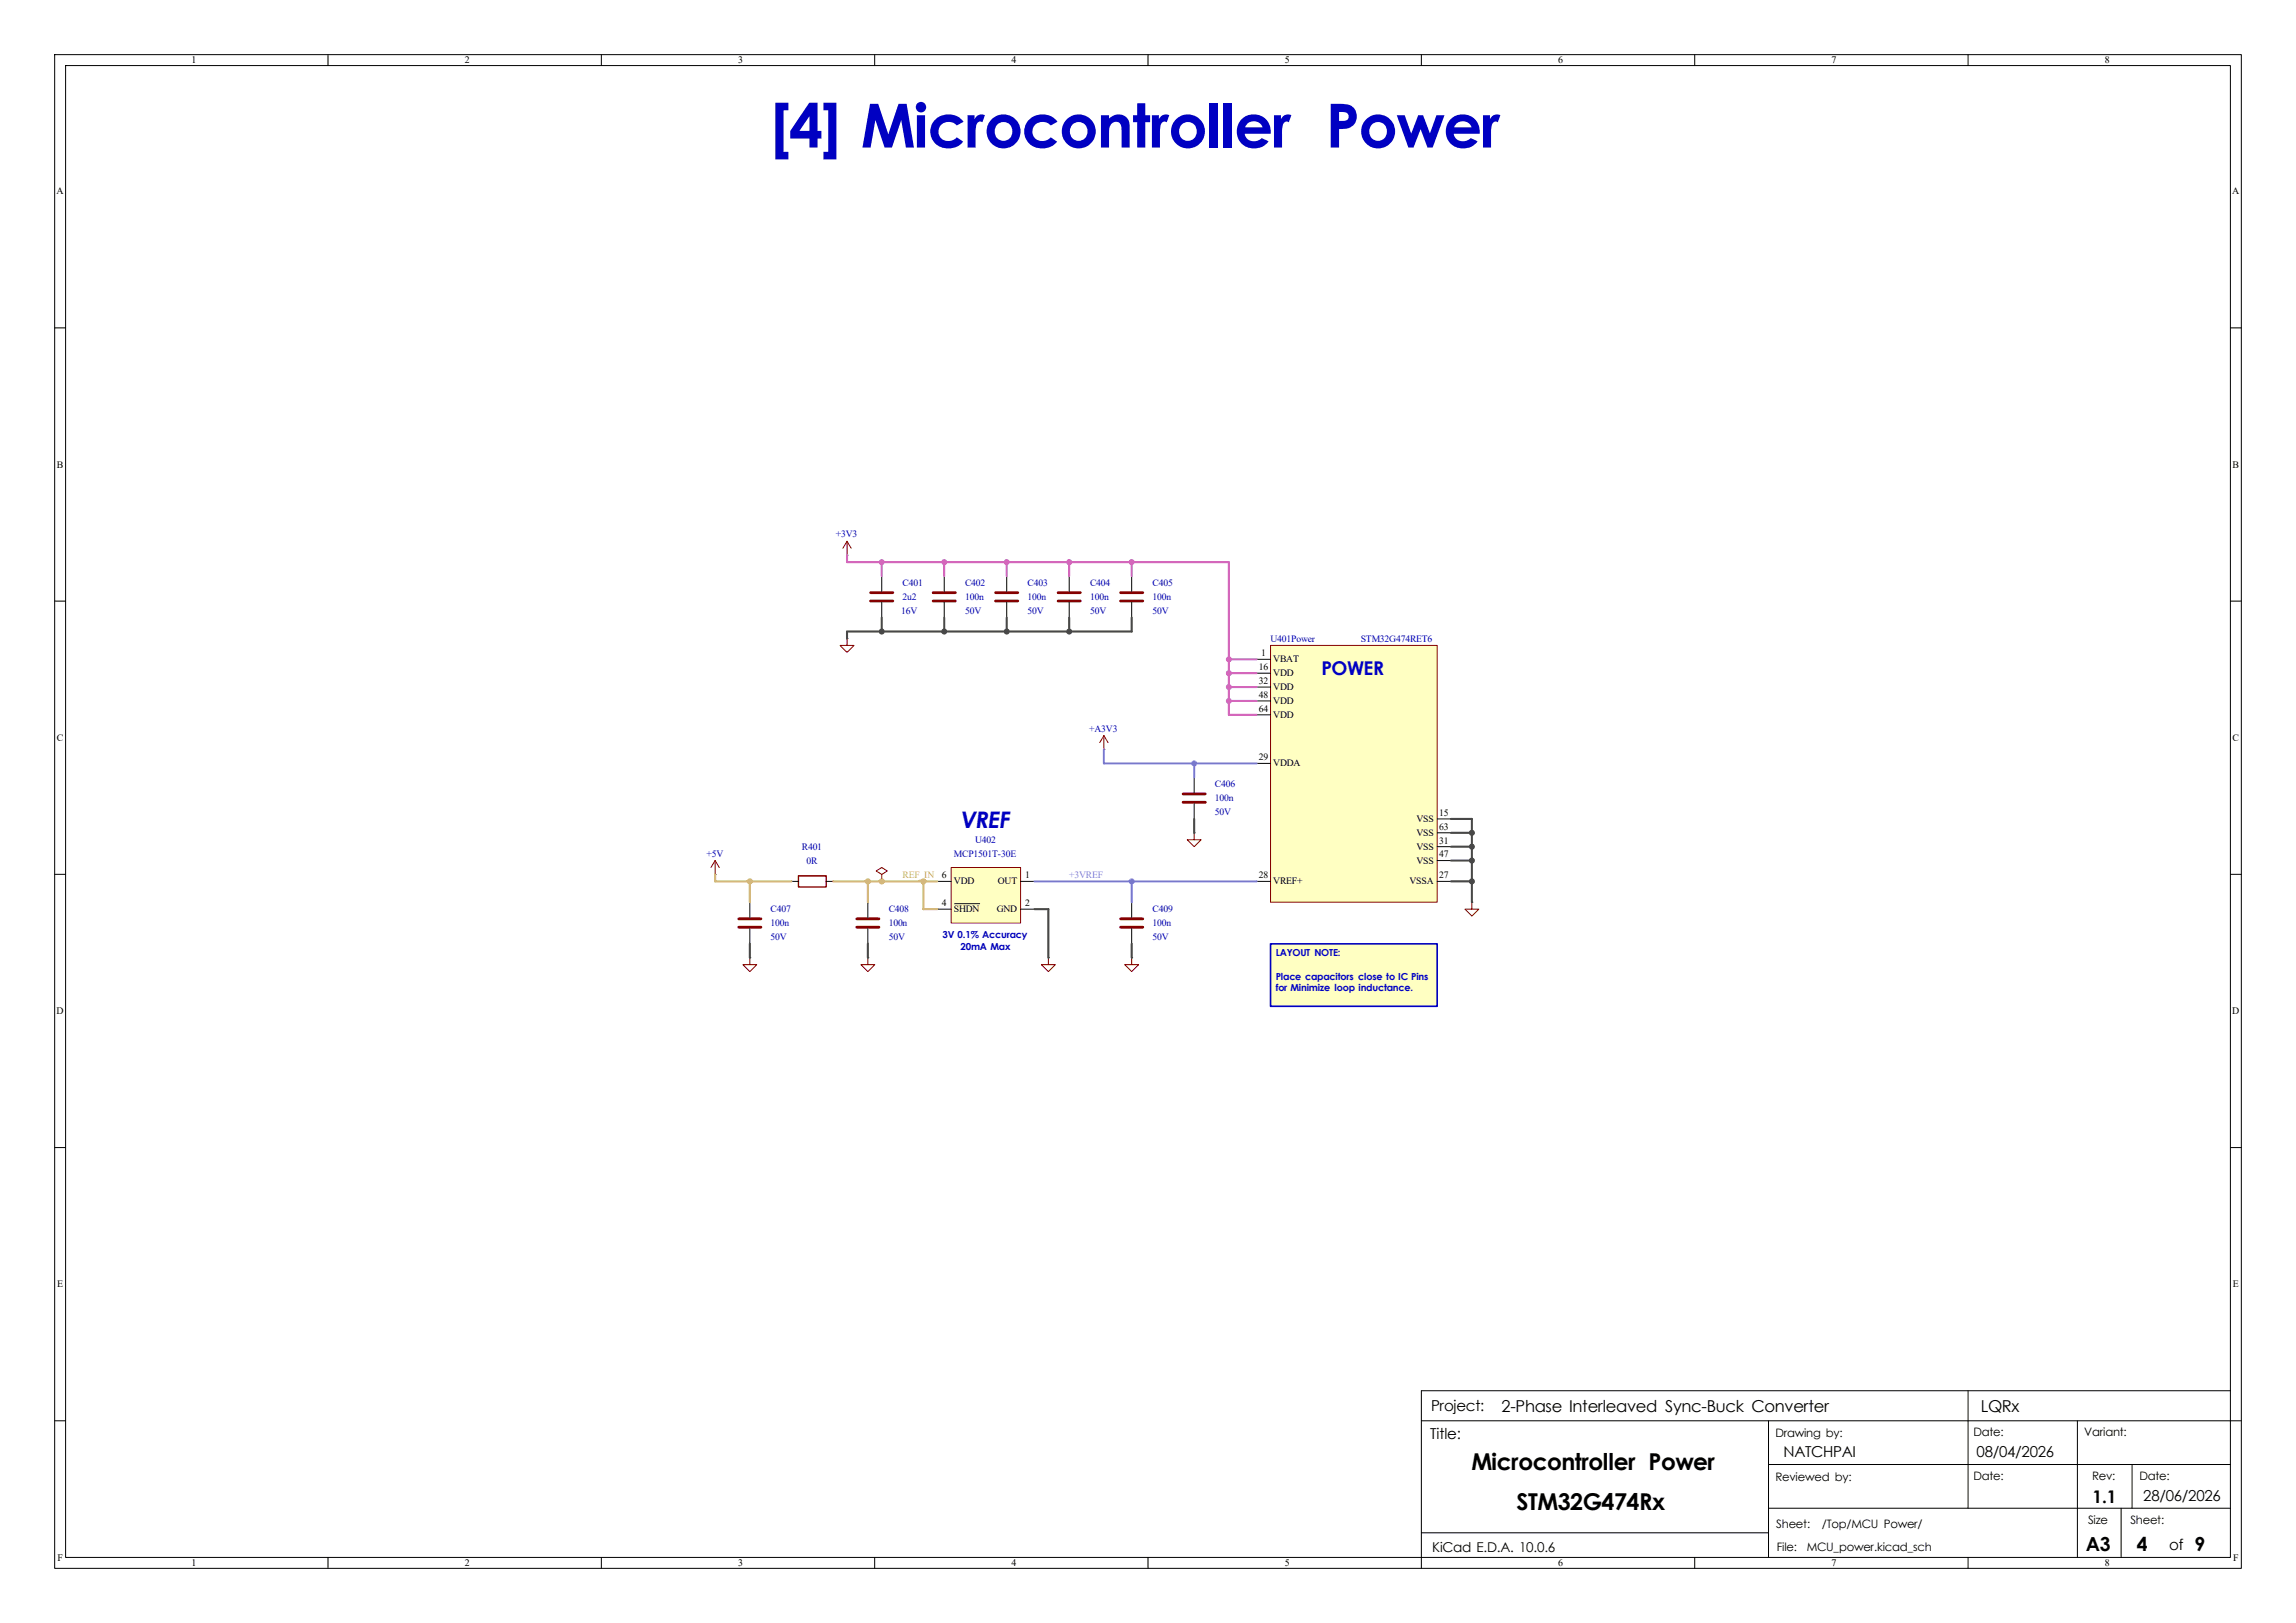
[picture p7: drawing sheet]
<svg xmlns="http://www.w3.org/2000/svg" width="420mm" height="297mm" viewBox="0 0 420 297" stroke-linecap="round" stroke-linejoin="round" font-family="sans-serif">
<defs><g id="words">
<text font-size="11.1" fill="#0000c2" x="140.9" y="27">[4] Microcontroller Power</text>
<text font-size="4.2" fill="#0000c2" x="175.6" y="151.6">VREF</text>
<g font-size="4.2">
<text x="269.2" y="269">Microcontroller Power</text>
<text x="277.4" y="276.4">STM32G474Rx</text>
</g>
<text font-size="3.5" fill="#0000c2" x="241.7" y="123.5">POWER</text>
<g font-size="3.5">
<text x="381.6" y="283.8">A3</text>
<text x="390.8" y="283.8">4</text>
<text x="401.4" y="283.8">9</text>
</g>
<text font-size="3.2" x="382.8" y="275">1.1</text>
<g font-size="3">
<text x="274.7" y="258.4">2-Phase Interleaved Sync-Buck Converter</text>
<text x="362.3" y="258.4">LQRx</text>
</g>
<g font-size="2.8">
<text x="261.6" y="263.3">Title:</text>
<text x="261.8" y="258.2">Project:</text>
<text x="326.3" y="266.6">NATCHPAI</text>
<text x="361.6" y="266.6">08/04/2026</text>
<text x="392.1" y="274.7">28/06/2026</text>
<text x="396.8" y="283.7">of</text>
</g>
<text font-size="2.5" x="262" y="283.9">KiCad E.D.A. 10.0.6</text>
<g font-size="2.1">
<text x="324.8" y="262.9">Drawing by:</text>
<text x="361" y="262.8">Date:</text>
<text x="381.3" y="262.8">Variant:</text>
<text x="324.8" y="271">Reviewed by:</text>
<text x="361" y="270.8">Date:</text>
<text x="382.7" y="270.8">Rev:</text>
<text x="391.4" y="270.9">Date:</text>
<text x="324.9" y="279.6">Sheet:</text>
<text x="333.3" y="279.6">/Top/MCU Power/</text>
<text x="381.9" y="278.9">Size</text>
<text x="389.7" y="278.9">Sheet:</text>
<text x="325" y="283.8">File:</text>
<text x="330.5" y="283.8">MCU_power.kicad_sch</text>
</g>
<g font-size="1.8">
<text x="35" y="11.6">1</text>
<text x="85" y="11.6">2</text>
<text x="135" y="11.6">3</text>
<text x="185" y="11.6">4</text>
<text x="235" y="11.6">5</text>
<text x="285" y="11.6">6</text>
<text x="335" y="11.6">7</text>
<text x="385" y="11.6">8</text>
<text x="10.3" y="35.6">A</text>
<text x="408.3" y="35.6">A</text>
<text x="10.4" y="85.6">B</text>
<text x="408.4" y="85.6">B</text>
<text x="230.3" y="122.6">16</text>
<text x="230.3" y="125.2">32</text>
<text x="230.7" y="120.1">1</text>
<text x="232.9" y="121.2">VBAT</text>
<text x="232.9" y="123.7">VDD</text>
<text x="230.3" y="127.7">48</text>
<text x="230.3" y="130.2">64</text>
<text x="232.9" y="126.3">VDD</text>
<text x="232.9" y="128.8">VDD</text>
<text x="232.9" y="131.4">VDD</text>
<text x="10.4" y="135.6">C</text>
<text x="408.4" y="135.6">C</text>
<text x="230.3" y="139.1">29</text>
<text x="232.9" y="140.3">VDDA</text>
<text x="263.3" y="149.3">15</text>
<text x="259.1" y="150.4">VSS</text>
<text x="259.1" y="155.5">VSS</text>
<text x="259.1" y="153">VSS</text>
<text x="263.3" y="154.4">31</text>
<text x="263.3" y="151.8">63</text>
<text x="172.3" y="160.7">6</text>
<text x="174.5" y="161.8">VDD</text>
<text x="182.5" y="161.8">OUT</text>
<text x="187.5" y="160.7">1</text>
<text x="230.3" y="160.7">28</text>
<text x="232.9" y="161.8">VREF+</text>
<text x="257.8" y="161.8">VSSA</text>
<text x="259.1" y="158">VSS</text>
<text x="263.3" y="160.7">27</text>
<text x="263.3" y="156.9">47</text>
<text x="172.3" y="165.8">4</text>
<text x="174.5" y="166.9">SHDN</text>
<text x="182.3" y="166.9">GND</text>
<text x="187.5" y="165.8">2</text>
<text x="10.3" y="185.6">D</text>
<text x="408.3" y="185.6">D</text>
<text x="10.4" y="235.6">E</text>
<text x="408.4" y="235.6">E</text>
<text x="10.5" y="285.6">F</text>
<text x="35" y="286.6">1</text>
<text x="85" y="286.6">2</text>
<text x="135" y="286.6">3</text>
<text x="185" y="286.6">4</text>
<text x="235" y="286.6">5</text>
<text x="285" y="286.6">6</text>
<text x="335" y="286.6">7</text>
<text x="385" y="286.6">8</text>
<text x="408.5" y="285.6">F</text>
</g>
<g font-size="1.8" fill="#0000c2">
<text x="152.9" y="98.3">+3V3</text>
<text x="165.1" y="107.2">C401</text>
<text x="176.5" y="107.2">C402</text>
<text x="188" y="107.2">C403</text>
<text x="199.4" y="107.2">C404</text>
<text x="210.8" y="107.2">C405</text>
<text x="164.8" y="112.3">16V</text>
<text x="165.1" y="109.8">2u2</text>
<text x="176.5" y="109.8">100n</text>
<text x="176.5" y="112.3">50V</text>
<text x="188" y="109.8">100n</text>
<text x="188" y="112.3">50V</text>
<text x="199.4" y="109.8">100n</text>
<text x="199.4" y="112.3">50V</text>
<text x="210.8" y="109.8">100n</text>
<text x="210.8" y="112.3">50V</text>
<text x="232.4" y="117.4">U401Power</text>
<text x="248.9" y="117.4">STM32G474RET6</text>
<text x="199.3" y="133.9">+A3V3</text>
<text x="222.2" y="146.6">100n</text>
<text x="222.2" y="144.1">C406</text>
<text x="222.2" y="149.1">50V</text>
<text x="146.7" y="155.5">R401</text>
<text x="178.4" y="154.2">U402</text>
<text x="129.2" y="156.8">+5V</text>
<text x="147.6" y="158">0R</text>
<text x="174.5" y="156.8">MCP1501T-30E</text>
<text x="141" y="166.9">C407</text>
<text x="162.6" y="166.9">C408</text>
<text x="210.8" y="166.9">C409</text>
<text x="141" y="169.5">100n</text>
<text x="141" y="172">50V</text>
<text x="162.6" y="169.5">100n</text>
<text x="162.6" y="172">50V</text>
<text x="172.4" y="171.7">3V 0.1% Accuracy</text>
<text x="175.7" y="173.8">20mA Max</text>
<text x="210.8" y="169.5">100n</text>
<text x="210.8" y="172">50V</text>
<text x="233.4" y="175">LAYOUT NOTE:</text>
<text x="233.4" y="179.3">Place capacitors close to IC Pins</text>
<text x="233.4" y="181.4">for Minimize loop inductance.</text>
</g>
<text font-size="1.8" fill="#dbb455" x="165.1" y="160.7">REF_IN</text>
<text font-size="1.8" fill="#9a66e6" x="195.6" y="160.7">+3VREF</text>
</g></defs>
<g fill="none" stroke="#000" stroke-width=".18">
<path d="M10 10h400v277h-400zM12 12h396v273h-396zM60 10v2M110 10v2M160 10v2M210 10v2M260 10v2M310 10v2M360 10v2M10 60h2M408 60h2M10 110h2"/>
<path d="M408 110h2M10 160h2M408 160h2M10 210h2M408 210h2M360 254.5v21.5M408 254.5h-148v32.5M10 260h2M260 260h150M323.5 276h84.5M323.5 260v25M323.5 268h84.5"/>
<path d="M380 260v25M388 276v9M390 268v8M60 285v2M110 285v2M160 285v2M210 285v2M260 280.5h63.5M310 285v2M360 285v2"/>
</g>
<path d="M232.4 172.7h30.5v11.5h-30.5z" fill="#ffffc2"/>
<path d="M154.9 116.8v1.3h1.3l-1.3 1.3-1.2-1.3h1.2M191.8 175.3v1.2h1.2l-1.2 1.3-1.3-1.3h1.3" fill="none" stroke="#840000" stroke-width=".18"/>
<g fill="none" stroke="#000" stroke-width=".18">
<path d="M154.9 116.8h.1M161.3 105.4v2.8M161.3 110.2v2.8M172.7 105.4v2.8M172.7 110.2v2.8M184.1 105.4v2.8M184.1 110.2v2.8M195.6 105.4v2.8M195.6 110.2v2.8M144.8 161.3h1.2M151.1 161.3h1.3M158.7 165.1v2.8"/>
<path d="M158.7 169.9v2.8M191.8 175.3h.1"/>
</g>
<path d="M159.3 108.5h4M159.3 110h4M170.7 108.5h4.1M170.7 110h4.1M182.1 108.5h4.1M182.1 110h4.1M193.5 108.5h4.1M193.5 110h4.1M156.7 168.1h4.1M156.7 169.7h4.1" fill="none" stroke="#840000" stroke-width=".51"/>
<path d="M146 160.3h5.1v2h-5.1z" fill="none" stroke="#840000" stroke-width=".25"/>
<path d="M174 158.8h12.7v10.1h-12.7z" fill="#ffffc2"/>
<g fill="none" stroke="#840000" stroke-width=".18">
<path d="M154.9 99.1l-.7 1.2M154.9 99.1l.8 1.2M154.9 99.1v2.5M201.9 134.6l-.7 1.3M201.9 134.6l.8 1.3M201.9 134.6v2.6M130.8 157.5l-.8 1.3M130.8 157.5l.8 1.3M130.8 157.5v2.5M174 158.8h12.7v10.1h-12.7zM137.2 175.3v1.2h1.2l-1.2 1.3-1.3-1.3h1.3M158.7 175.3v1.2h1.3l-1.3 1.3-1.2-1.3h1.2"/>
<path d="M161.3 160l1-.6-1-.6-1 .6 1 .6v1.3"/>
</g>
<g fill="none" stroke="#000" stroke-width=".18">
<path d="M154.9 101.6h.1M207 105.4v2.8M207 110.2v2.8M201.9 137.2h.1M130.8 160h.1M137.2 175.3h.1M137.2 165.1v2.8M137.2 169.9v2.8M158.7 175.3h.1M161.3 161.3h.1M171.4 161.3h2.6M171.4 166.4h2.6"/>
<path d="M174.6 165.4h4.6M186.7 161.3h2.5M186.7 166.4h2.5"/>
</g>
<path d="M205 108.5h4M205 110h4M135.1 168.1h4.1M135.1 169.7h4.1" fill="none" stroke="#840000" stroke-width=".51"/>
<path d="M232.4 118.1h30.5v47h-30.5z" fill="#ffffc2"/>
<path d="M232.4 118.1h30.5v47h-30.5zM218.4 152.4v1.3h1.3l-1.3 1.2-1.2-1.2h1.2M207 175.3v1.2h1.3l-1.3 1.3-1.3-1.3h1.3M269.2 165.1v1.3h1.3l-1.3 1.2-1.2-1.2h1.2" fill="none" stroke="#840000" stroke-width=".18"/>
<g fill="none" stroke="#000" stroke-width=".18">
<path d="M229.9 120.7h2.5M229.9 123.2h2.5M229.9 139.7h2.5M229.9 125.7h2.5M229.9 128.3h2.5M229.9 130.8h2.5M218.4 152.4h.1M218.4 142.2v2.8M218.4 147.1v2.8M262.9 149.9h2.5M262.9 154.9h2.5M262.9 157.5h2.5"/>
<path d="M262.9 152.4h2.5M207 175.3h.1M207 165.1v2.8M207 169.9v2.8M229.9 161.3h2.5M262.9 161.3h2.5M269.2 165.1h.1"/>
</g>
<path d="M216.4 145.3h4.1M216.4 146.8h4.1M205 168.1h4M205 169.7h4" fill="none" stroke="#840000" stroke-width=".51"/>
<path d="M154.9 101.6v1.3h69.9v27.9h5.1M161.3 102.9v2.5M172.7 102.9v2.5M184.1 102.9v2.5M195.6 102.9v2.5M207 102.9v2.5M224.8 123.2h5.1M224.8 120.7h5.1M224.8 128.3h5.1M224.8 125.7h5.1" fill="none" stroke="#d767c2" stroke-width=".38"/>
<g fill="none" stroke="#484848" stroke-width=".38">
<path d="M161.3 113v2.6M172.7 113v2.6M184.1 113v2.6M195.6 113v2.6M207 113v2.6h-52.1v1.2M218.4 149.9v2.5M265.4 149.9h3.8v15.2M265.4 154.9h3.8M265.4 157.5h3.8M265.4 152.4h3.8M137.2 172.7v2.6M158.7 172.7v2.6"/>
<path d="M189.2 166.4h2.6v8.9M207 172.7v2.6M265.4 161.3h3.8"/>
</g>
<path d="M130.8 160v1.3h14M137.2 161.3v3.8M152.4 161.3h19M158.7 161.3v3.8M168.9 161.3v5.1h2.5" fill="none" stroke="#dbb455" stroke-width=".38"/>
<path d="M201.9 137.2v2.5h28M218.4 139.7v2.5M189.2 161.3h40.7M207 161.3v3.8" fill="none" stroke="#9a66e6" stroke-width=".38"/>
<path d="M232.4 172.7h30.5v11.5h-30.5z" fill="none" stroke="#0000c2" stroke-width=".3"/>
<g fill="#d767c2" stroke="#d767c2" stroke-width=".18">
<circle cx="207" cy="102.9" r=".46"/>
<circle cx="184.1" cy="102.9" r=".46"/>
<circle cx="224.8" cy="120.7" r=".46"/>
<circle cx="224.8" cy="128.3" r=".46"/>
<circle cx="224.8" cy="125.7" r=".46"/>
<circle cx="195.6" cy="102.9" r=".46"/>
<circle cx="172.7" cy="102.9" r=".46"/>
<circle cx="161.3" cy="102.9" r=".46"/>
<circle cx="224.8" cy="123.2" r=".46"/>
</g>
<g fill="#484848" stroke="#484848" stroke-width=".18">
<circle cx="195.6" cy="115.6" r=".46"/>
<circle cx="184.1" cy="115.6" r=".46"/>
<circle cx="172.7" cy="115.6" r=".46"/>
<circle cx="161.3" cy="115.6" r=".46"/>
<circle cx="269.2" cy="161.3" r=".46"/>
<circle cx="269.2" cy="157.5" r=".46"/>
<circle cx="269.2" cy="154.9" r=".46"/>
<circle cx="269.2" cy="152.4" r=".46"/>
</g>
<g fill="#dbb455" stroke="#dbb455" stroke-width=".18">
<circle cx="161.3" cy="161.3" r=".46"/>
<circle cx="158.7" cy="161.3" r=".46"/>
<circle cx="137.2" cy="161.3" r=".46"/>
<circle cx="168.9" cy="161.3" r=".46"/>
</g>
<g fill="#9a66e6" stroke="#9a66e6" stroke-width=".18">
<circle cx="207" cy="161.3" r=".46"/>
<circle cx="218.4" cy="139.7" r=".46"/>
</g>
<use href="#words"/>
</svg>
